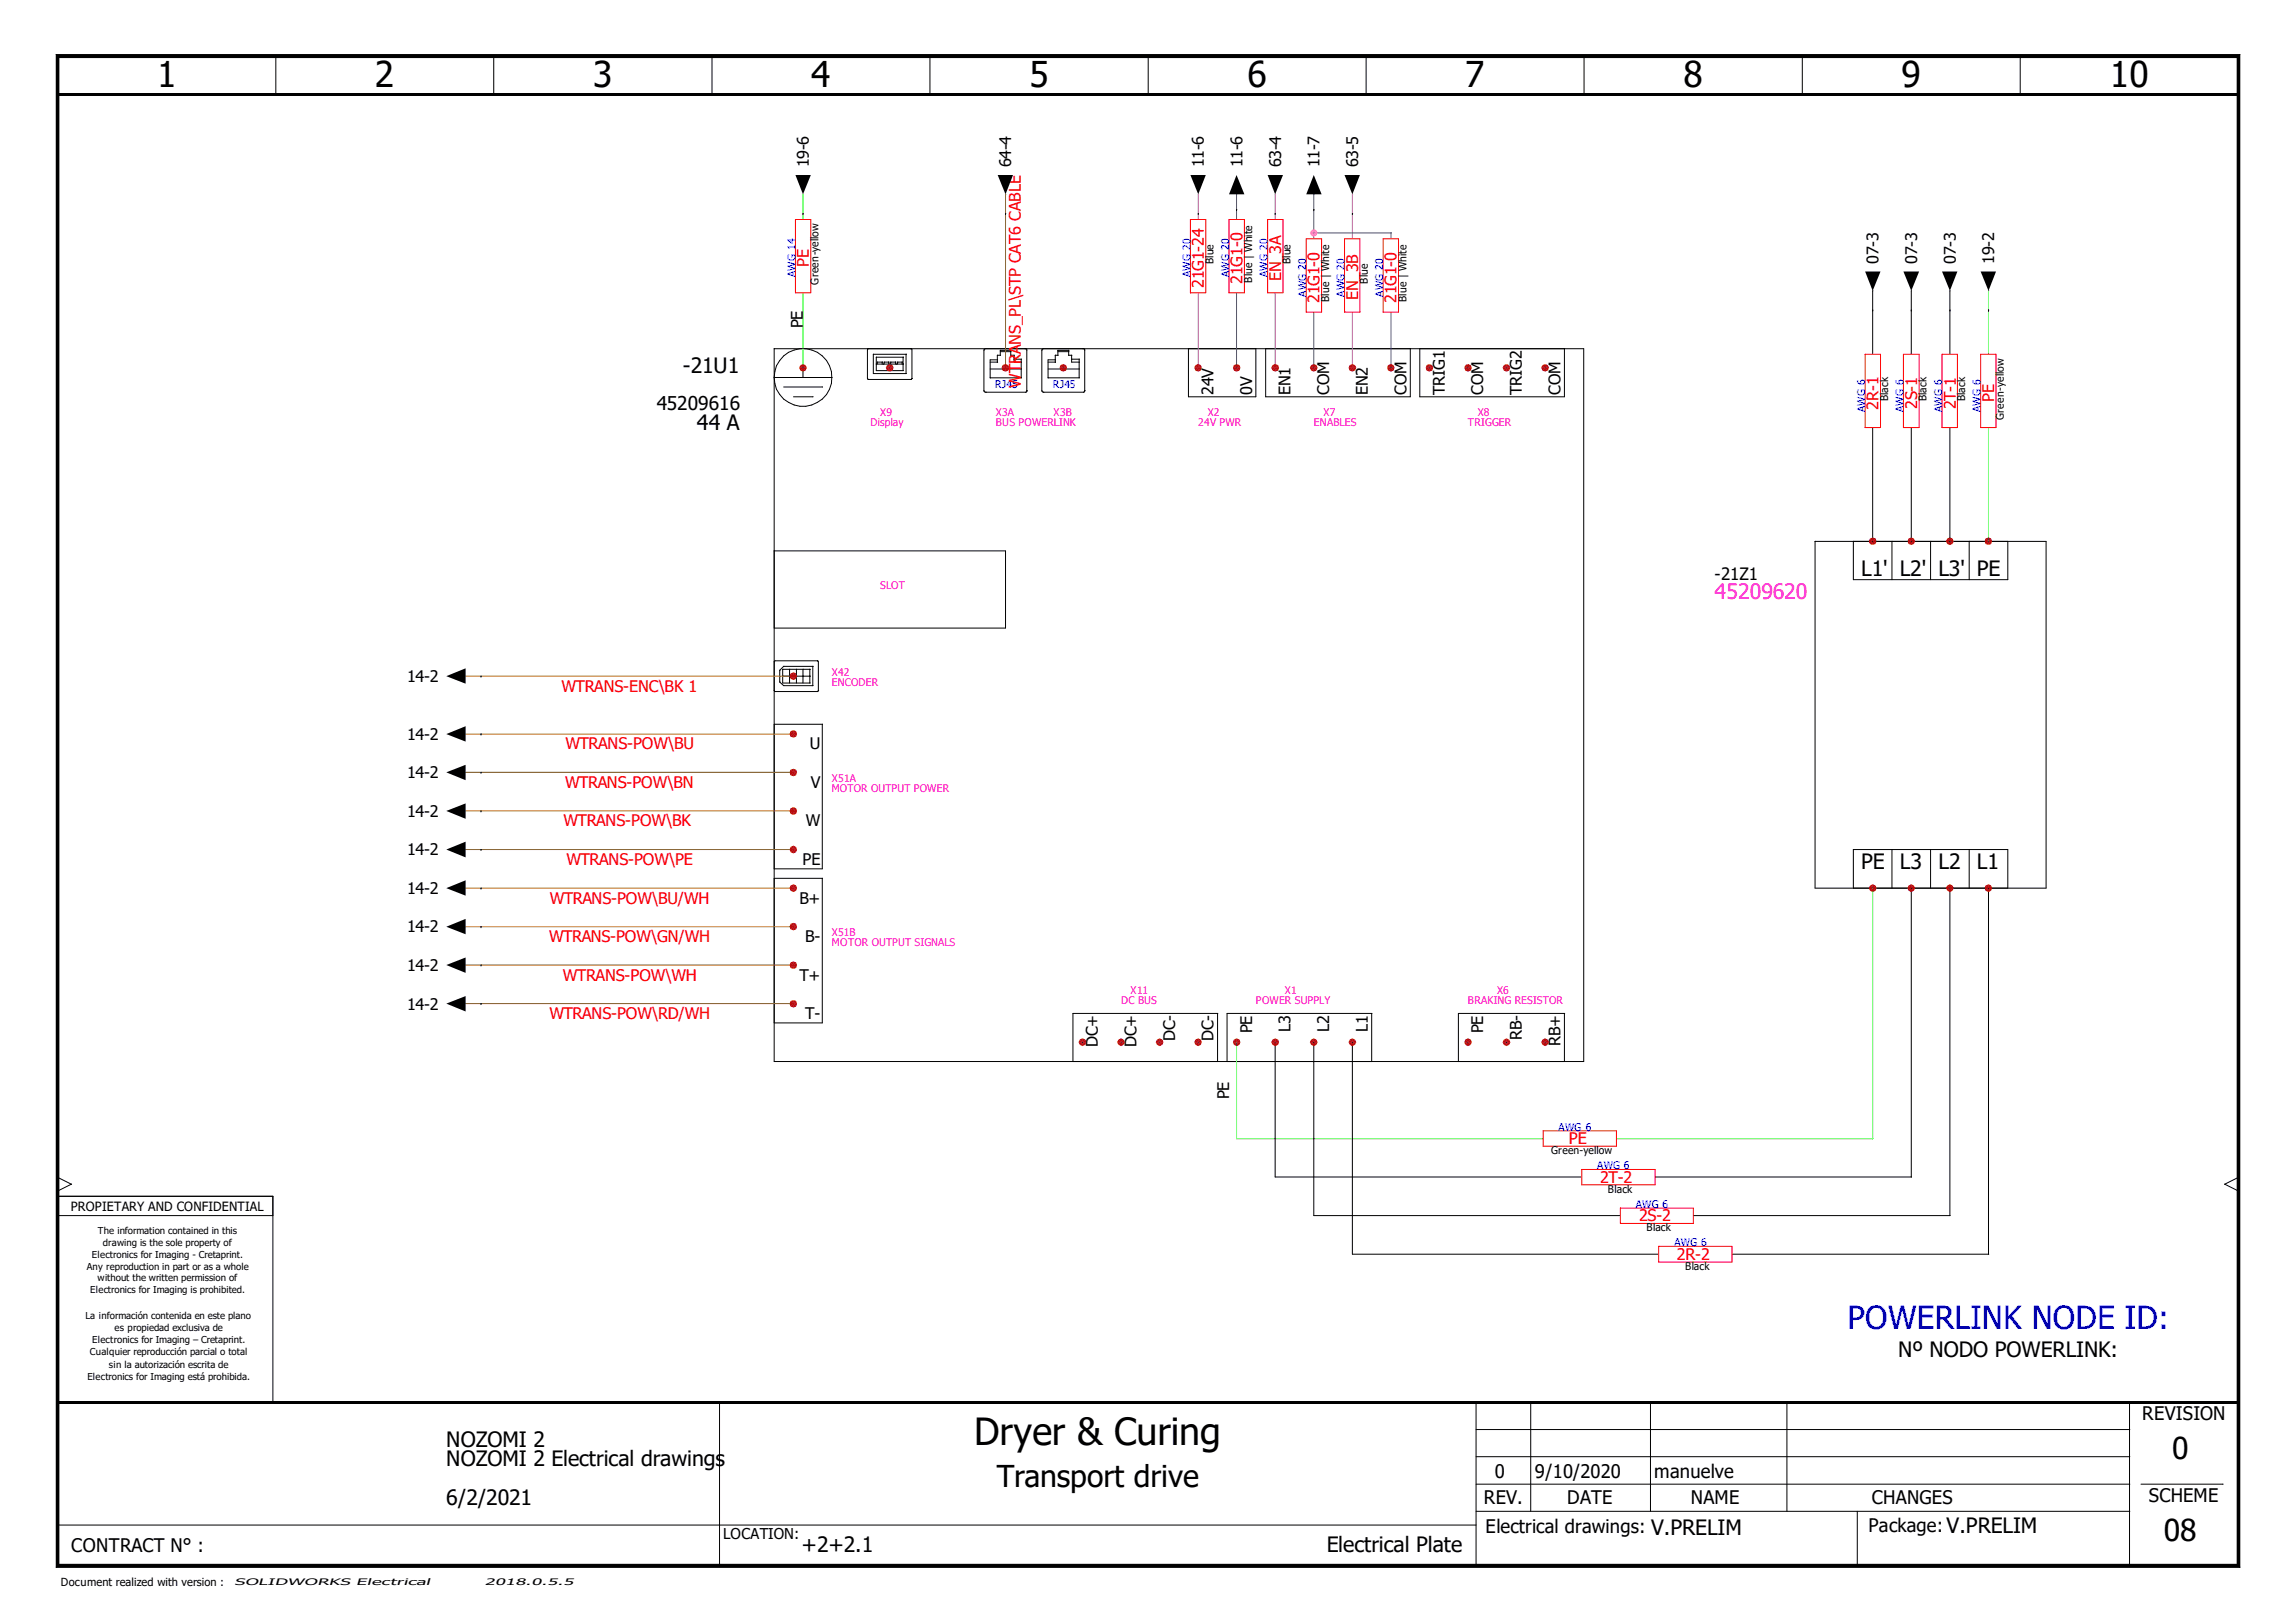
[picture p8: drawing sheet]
<svg xmlns="http://www.w3.org/2000/svg" width="297mm" height="210mm" viewBox="0 0 297 210" stroke-linecap="round" stroke-linejoin="round" font-family="sans-serif">
<defs><g id="words">
<text font-size="4.8" x="126" y="187">Dryer &amp; Curing</text>
<g font-size="4.6">
<text x="20.3" y="11.3">1</text>
<text x="48.5" y="11.3">2</text>
<text x="76.7" y="11.3">3</text>
<text x="104.9" y="11.3">4</text>
<text x="133.2" y="11.3">5</text>
<text x="161.4" y="11.3">6</text>
<text x="189.6" y="11.3">7</text>
<text x="217.8" y="11.3">8</text>
<text x="246" y="11.3">9</text>
<text x="273" y="11.3">10</text>
</g>
<text font-size="4.1" fill="#00f" x="239" y="172">POWERLINK NODE ID:</text>
<g font-size="3.9">
<text x="281" y="188.8">0</text>
<text x="128.9" y="192.4">Transport drive</text>
<text x="279.9" y="199.4">08</text>
</g>
<g font-size="2.7">
<text x="88.3" y="48.2">-21U1</text>
<text x="90.2" y="55.7">44 A</text>
<text x="240.8" y="74.5">L1' L2' L3' PE</text>
<text x="240.8" y="112.4">PE</text>
<text x="245.8" y="112.4">L3</text>
<text x="250.8" y="112.4">L2</text>
<text x="255.7" y="112.4">L1</text>
<text x="245.6" y="175.6">Nº NODO POWERLINK:</text>
<text x="57.7" y="187.2">NOZOMI 2</text>
<text x="57.7" y="189.7">NOZOMI 2 Electrical drawings</text>
<text x="57.7" y="194.7">6/2/2021</text>
<text x="103.7" y="200.9">+2+2.1</text>
<text x="171.7" y="200.9">Electrical Plate</text>
</g>
<text font-size="2.7" fill="#f0f" x="221.8" y="77.5">45209620</text>
<text font-size="2.5" x="85" y="53">45209616</text>
<g font-size="2.4">
<text x="277.2" y="183.8">REVISION</text>
<text x="193.4" y="191.3">0</text>
<text x="198.6" y="191.3">9/10/2020</text>
<text x="214" y="191.3">manuelve</text>
<text x="192" y="194.7">REV.</text>
<text x="202.7" y="194.7">DATE</text>
<text x="218.7" y="194.7">NAME</text>
<text x="242.1" y="194.7">CHANGES</text>
<text x="278" y="194.4">SCHEME</text>
<text x="9.2" y="200.9">CONTRACT N° :</text>
<text x="192.2" y="198.3">Electrical drawings: V.PRELIM</text>
<text x="241.7" y="198.2">Package:V.PRELIM</text>
</g>
<text font-size="2.2" x="221.8" y="75">-21Z1</text>
<g font-size="2.1">
<text x="104.6" y="21.7" transform="rotate(-90 104.6 21.7)">19-6</text>
<text x="130.8" y="21.7" transform="rotate(-90 130.8 21.7)">64-4</text>
<text x="155.7" y="21.7" transform="rotate(-90 155.7 21.7)">11-6</text>
<text x="160.7" y="21.7" transform="rotate(-90 160.7 21.7)">11-6</text>
<text x="165.7" y="21.7" transform="rotate(-90 165.7 21.7)">63-4</text>
<text x="170.7" y="21.7" transform="rotate(-90 170.7 21.7)">11-7</text>
<text x="175.7" y="21.7" transform="rotate(-90 175.7 21.7)">63-5</text>
<text x="243" y="34.1" transform="rotate(-90 243 34.1)">07-3</text>
<text x="248" y="34.1" transform="rotate(-90 248 34.1)">07-3</text>
<text x="253" y="34.1" transform="rotate(-90 253 34.1)">07-3</text>
<text x="258" y="34.1" transform="rotate(-90 258 34.1)">19-2</text>
<text x="103.9" y="42.5" transform="rotate(-90 103.9 42.5)">PE</text>
<text x="157" y="51.1" transform="rotate(-90 157 51.1)">24V</text>
<text x="162" y="51.1" transform="rotate(-90 162 51.1)">0V</text>
<text x="167" y="51.1" transform="rotate(-90 167 51.1)">EN1</text>
<text x="172" y="51.1" transform="rotate(-90 172 51.1)">COM</text>
<text x="177" y="51.1" transform="rotate(-90 177 51.1)">EN2</text>
<text x="181.9" y="51.1" transform="rotate(-90 181.9 51.1)">COM</text>
<text x="186.9" y="51.1" transform="rotate(-90 186.9 51.1)">TRIG1</text>
<text x="191.9" y="51.1" transform="rotate(-90 191.9 51.1)">COM</text>
<text x="196.9" y="51.1" transform="rotate(-90 196.9 51.1)">TRIG2</text>
<text x="201.9" y="51.1" transform="rotate(-90 201.9 51.1)">COM</text>
<text x="52.7" y="88.3">14-2</text>
<text x="52.7" y="95.7">14-2</text>
<text x="52.7" y="100.7">14-2</text>
<text x="104.8" y="97">U</text>
<text x="104.9" y="102">V</text>
<text x="52.7" y="105.7">14-2</text>
<text x="104.3" y="106.9">W</text>
<text x="52.7" y="110.7">14-2</text>
<text x="103.8" y="111.9">PE</text>
<text x="52.7" y="115.7">14-2</text>
<text x="103.4" y="116.9">B+</text>
<text x="52.7" y="120.6">14-2</text>
<text x="52.7" y="125.6">14-2</text>
<text x="104.2" y="121.9">B-</text>
<text x="52.7" y="130.6">14-2</text>
<text x="103.4" y="126.9">T+</text>
<text x="104.2" y="131.9">T-</text>
<text x="142" y="135.5" transform="rotate(-90 142 135.5)">DC+</text>
<text x="147" y="135.5" transform="rotate(-90 147 135.5)">DC+</text>
<text x="152" y="134.7" transform="rotate(-90 152 134.7)">DC-</text>
<text x="157" y="134.7" transform="rotate(-90 157 134.7)">DC-</text>
<text x="162" y="133.7" transform="rotate(-90 162 133.7)">PE</text>
<text x="167" y="133.5" transform="rotate(-90 167 133.5)">L3</text>
<text x="172" y="133.5" transform="rotate(-90 172 133.5)">L2</text>
<text x="177" y="133.5" transform="rotate(-90 177 133.5)">L1</text>
<text x="191.9" y="133.7" transform="rotate(-90 191.9 133.7)">PE</text>
<text x="196.9" y="134.6" transform="rotate(-90 196.9 134.6)">RB-</text>
<text x="201.9" y="135.4" transform="rotate(-90 201.9 135.4)">RB+</text>
<text x="159" y="142.2" transform="rotate(-90 159 142.2)">PE</text>
</g>
<g font-size="2.1" fill="#f00">
<text x="104.6" y="34.5" transform="rotate(-90 104.6 34.5)">PE</text>
<text x="155.7" y="37.3" transform="rotate(-90 155.7 37.3)">21G1-24</text>
<text x="160.7" y="36.7" transform="rotate(-90 160.7 36.7)">21G1-0</text>
<text x="165.7" y="36.4" transform="rotate(-90 165.7 36.4)">EN_3A</text>
<text x="170.7" y="39.2" transform="rotate(-90 170.7 39.2)">21G1-0</text>
<text x="175.7" y="38.9" transform="rotate(-90 175.7 38.9)">EN_3B</text>
<text x="180.7" y="39.2" transform="rotate(-90 180.7 39.2)">21G1-0</text>
<text x="132.1" y="50.2" transform="rotate(-90 132.1 50.2)">WTRANS_PL\STP CAT6 CABLE</text>
<text x="243" y="53" transform="rotate(-90 243 53)">2R-1</text>
<text x="248" y="52.9" transform="rotate(-90 248 52.9)">2S-1</text>
<text x="253" y="53" transform="rotate(-90 253 53)">2T-1</text>
<text x="258" y="52" transform="rotate(-90 258 52)">PE</text>
<text x="72.6" y="89.5">WTRANS-ENC\BK 1</text>
<text x="73.1" y="102">WTRANS-POW\BN</text>
<text x="73.1" y="97">WTRANS-POW\BU</text>
<text x="72.9" y="106.9">WTRANS-POW\BK</text>
<text x="73.3" y="111.9">WTRANS-POW\PE</text>
<text x="71.1" y="116.9">WTRANS-POW\BU/WH</text>
<text x="71" y="121.9">WTRANS-POW\GN/WH</text>
<text x="71.1" y="131.9">WTRANS-POW\RD/WH</text>
<text x="72.8" y="126.9">WTRANS-POW\WH</text>
<text x="203" y="148.1">PE</text>
<text x="207" y="153.1">2T-2</text>
<text x="212" y="158.1">2S-2</text>
<text x="217" y="163.1">2R-2</text>
</g>
<text font-size="1.9" x="93.6" y="199.2">LOCATION:</text>
<text font-size="1.6" x="9.2" y="156.7">PROPIETARY AND CONFIDENTIAL</text>
<g font-size="1.4" fill="#00f">
<text x="102.9" y="35.9" transform="rotate(-90 102.9 35.9)">AWG 14</text>
<text x="154" y="35.9" transform="rotate(-90 154 35.9)">AWG 20</text>
<text x="159" y="35.9" transform="rotate(-90 159 35.9)">AWG 20</text>
<text x="164" y="35.9" transform="rotate(-90 164 35.9)">AWG 20</text>
<text x="169" y="38.4" transform="rotate(-90 169 38.4)">AWG 20</text>
<text x="173.9" y="38.4" transform="rotate(-90 173.9 38.4)">AWG 20</text>
<text x="178.9" y="38.4" transform="rotate(-90 178.9 38.4)">AWG 20</text>
<text x="128.7" y="50.2">RJ45</text>
<text x="136.2" y="50.2">RJ45</text>
<text x="241.3" y="53.3" transform="rotate(-90 241.3 53.3)">AWG 6</text>
<text x="246.2" y="53.3" transform="rotate(-90 246.2 53.3)">AWG 6</text>
<text x="251.2" y="53.3" transform="rotate(-90 251.2 53.3)">AWG 6</text>
<text x="256.2" y="53.3" transform="rotate(-90 256.2 53.3)">AWG 6</text>
<text x="201.6" y="146.3">AWG 6</text>
<text x="206.6" y="151.3">AWG 6</text>
<text x="211.6" y="156.3">AWG 6</text>
<text x="216.6" y="161.3">AWG 6</text>
</g>
<g font-size="1.4">
<text x="157" y="34.2" transform="rotate(-90 157 34.2)">Blue</text>
<text x="167" y="34.2" transform="rotate(-90 167 34.2)">Blue</text>
<text x="105.9" y="36.8" transform="rotate(-90 105.9 36.8)">Green-yellow</text>
<text x="162" y="36.6" transform="rotate(-90 162 36.6)">Blue | White</text>
<text x="172" y="39.1" transform="rotate(-90 172 39.1)">Blue | White</text>
<text x="177" y="36.7" transform="rotate(-90 177 36.7)">Blue</text>
<text x="181.9" y="39.1" transform="rotate(-90 181.9 39.1)">Blue | White</text>
<text x="244.3" y="51.9" transform="rotate(-90 244.3 51.9)">Black</text>
<text x="249.3" y="51.9" transform="rotate(-90 249.3 51.9)">Black</text>
<text x="254.3" y="51.9" transform="rotate(-90 254.3 51.9)">Black</text>
<text x="259.2" y="54.3" transform="rotate(-90 259.2 54.3)">Green-yellow</text>
<text x="200.7" y="149.4">Green-yellow</text>
<text x="208" y="154.3">Black</text>
<text x="213" y="159.3">Black</text>
<text x="218" y="164.3">Black</text>
<text x="7.9" y="205.2">Document realized with version :</text>
</g>
<g font-size="1.4" fill="#f0f">
<text x="113.9" y="53.8">X9</text>
<text x="128.8" y="53.8">X3A</text>
<text x="136.3" y="53.8">X3B</text>
<text x="156.2" y="53.8">X2</text>
<text x="171.2" y="53.8">X7</text>
<text x="191.2" y="53.8">X8</text>
<text x="112.6" y="55.1">Display</text>
<text x="128.8" y="55.1">BUS POWERLINK</text>
<text x="155" y="55.1">24V PWR</text>
<text x="170" y="55.1">ENABLES</text>
<text x="189.9" y="55.1">TRIGGER</text>
<text x="113.9" y="76.3">SLOT</text>
<text x="107.6" y="88.7">ENCODER</text>
<text x="107.6" y="87.5">X42</text>
<text x="107.6" y="101.2">X51A</text>
<text x="107.6" y="102.4">MOTOR OUTPUT POWER</text>
<text x="107.6" y="122.4">MOTOR OUTPUT SIGNALS</text>
<text x="107.6" y="121.2">X51B</text>
<text x="145" y="129.9">DC BUS</text>
<text x="146.3" y="128.7">X11</text>
<text x="162.5" y="129.9">POWER SUPPLY</text>
<text x="166.2" y="128.7">X1</text>
<text x="189.9" y="129.9">BRAKING RESISTOR</text>
<text x="193.7" y="128.7">X6</text>
</g>
<g font-size="1.2">
<text x="12.7" y="159.7">The information contained in this</text>
<text x="13.3" y="161.2">drawing is the sole property of</text>
<text x="11.2" y="164.3">Any reproduction in part or as a whole</text>
<text x="11.7" y="167.4">Electronics for Imaging is prohibited.</text>
<text x="11.9" y="162.8">Electronics for Imaging - Cretaprint.</text>
<text x="12.6" y="165.8">without the written permission of</text>
<text x="11" y="170.7">La información contenida en este plano</text>
<text x="11.9" y="173.8">Electronics for Imaging – Cretaprint.</text>
<text x="14.8" y="172.3">es propiedad exclusiva de</text>
<text x="11.3" y="178.6">Electronics for Imaging está prohibida.</text>
<text x="11.6" y="175.4">Cualquier reproducción parcial o total</text>
<text x="14.1" y="177">sin la autorización escrita de</text>
<text x="30.3" y="205.1">SOLIDWORKS Electrical</text>
<text x="62.7" y="205.1">2018.0.5.5</text>
</g>
</g></defs>
<path d="M.1 0h296.8v209.8h-296.8z" fill="none" stroke="#fff" stroke-width=".13"/>
<g fill="none" stroke="#000" stroke-width=".13">
<path d="M7.3 7.1l.3 .4zM7.3 7.1h282.5zM7.3 7.1v195.7zM7.3 7.1h282.5v195.7h-282.5zM7.6 7.5h281.8zM7.6 7.5v194.9zM7.6 7.5h281.8v194.9h-281.8zM35.7 7.2v5M63.9 7.2v5M92.2 7.2l-.1 5M120.4 7.2l-.1 5M148.6 7.2l-.1 5"/>
<path d="M176.8 7.2l-.1 5M205 7.2l-.1 5M233.2 7.2v5M261.4 7.2v5M289.4 7.5v194.9zM289.8 7.1l-.4 .4zM289.8 7.1v195.7zM103.9 27.6h.1M130.1 27.6h.1M155 27.6h.1M160 27.1h.1M165 27.6h.1"/>
<path d="M170 27.1h.1M175 27.6h.1M242.3 37.6v32.5M247.3 37.6v32.5M252.3 37.6v32.5M100.2 45.1h104.7v92.3h-104.7zM100.2 48.9h7.5M101.4 50.1h5M102.7 51.4h2.5M103.5 45.1a3.7 3.7 0 0 0-3.3 3.8M103.9 47.6h.1M103.9 47.6v1.3"/>
<path d="M104.3 45.1a3.7 3.7 0 0 1 3.3 4 3.7 3.7 0 0 1-3.8 3.5 3.7 3.7 0 0 1-3.6-3.7M112.2 49h.1M112.2 49l.1 .1h5.6M112.2 45.3v3.7M112.2 45.3h.1M112.3 45.1l-.1 .2M113.4 47.1h3.5M114.1 46.9v.2M114.2 46.9h-.7v.2M115 46.9v.2M115 46.9h-.6v.2M115.1 47.6h.1"/>
<path d="M115.9 46.9v.2M115.9 46.9h-.7v.2M116.7 46.9v.2M116.8 46.9h-.7v.2M116.8 46.2v1.8M116.9 46.2h-3.5v1.8h3.5M117.2 45.8v2.5M117.3 45.8h-4.3v2.5h4.3M117.9 45.1l.1 3.9M118 49h.1M118 49l-.1 .1M127.3 50.6h.1"/>
<path d="M127.3 45.3h.1M127.3 45.3v5.3M127.3 50.6l.2 .2M127.5 50.8h5.3M127.5 45.1l-.2 .2M128.1 46.9h1M128.1 47.8h4.1M129.1 46.6h-1v2.3h4.1M129.4 45.5h1.4M129.5 46h-.5v.9M130.1 47.6h.1M130.8 45.3v.7h.4"/>
<path d="M130.8 45.3h-1.4v.7M131.2 46.5h1M131.2 46v.9h1M132.1 46.5v2.4M132.8 45.1v.1v5.5l-.1 .1M132.8 50.6h.1M132.8 50.5h.1M134.8 50.6h.1M134.8 50.6l.2 .2h5.2M134.8 45.3v5.3M134.8 45.3h.1M135 45.1l-.2 .2"/>
<path d="M135.6 46.9h1M135.6 47.8h4.1M136.6 46.6h-1v2.3h4.1M136.9 45.5h1.4M136.9 46h-.4v.9M137.5 47.6h.1M138.3 45.3v.7h.4M138.3 45.3h-1.4v.7M138.6 46.5h1.1M138.6 46v.9h1.1M139.6 46.5v2.4M140.2 45.1l.1 .1 .1 5.4"/>
<path d="M140.4 50.5l-.2 .3M153.8 45.1v6.3h8.7v-6.3M155 47.6h.1M160 47.6h.1M163.7 45.1v6.3h18.8v-6.3M165 47.6h.1M170 47.6h.1M175 47.6h.1M180 47.6h.1M183.7 45.1v6.3h18.7v-6.3M184.9 47.6h.1M189.9 47.6h.1"/>
<path d="M194.9 47.6h.1M199.9 47.6h.1M242.3 40.1h.1M247.3 40.1h.1M252.3 40.1h.1M257.3 40.1h.1M100.2 71.3h29.9v10h-29.9M234.8 70.1h29.9v44.8h-29.9zM239.8 70.1v4.9h20v-4.9M242.3 70.1h.1M244.8 70.1v4.9M247.3 70.1h.1"/>
<path d="M249.8 70.1v4.9M252.3 70.1h.1M254.8 70.1v4.9M257.3 70.1h.1M62.2 95h.1M62.2 99.9h.1M62.2 87.5h.1M100.2 93.7h6.2M100.2 89.4l.1 .1h5.5M100.9 88.3l.5 .4h3.8M100.9 86.7v1.6M100.9 86.7h.1"/>
<path d="M100.9 88.3h.1M101.3 87.5h3.5M102.1 86.6v1.8M102.7 95h.1M102.7 99.9h.1M102.7 87.5h.1M103 86.6v1.8M103.9 86.6v1.8M104.8 86.6v1.8M104.8 86.6h-3.5v1.8h3.5M105.2 86.2v2.5M105.2 86.2h-3.8l-.5 .5"/>
<path d="M105.7 85.5l.2 .1v3.8M105.8 85.5h-5.5l-.1 .1M105.9 89.4h.1M105.9 89.4l-.2 .1M106.4 93.7v18.7h-6.2M62.2 104.9h.1M62.2 109.9h.1M62.2 114.9h.1M62.2 119.9h.1M100.2 113.7h6.2M102.7 104.9h.1M102.7 109.9h.1"/>
<path d="M102.7 114.9h.1M102.7 119.9h.1M106.4 113.7v18.7h-6.2M239.8 114.9v-5h20v5M242.3 114.9h.1M244.8 109.9v5M247.3 114.9h.1M247.3 114.9v37.4M249.8 109.9v5M252.3 114.9h.1M252.3 114.9v42.4M254.8 109.9v5"/>
<path d="M257.3 114.9h.1M257.3 114.9v47.4M62.2 129.9h.1M62.2 124.9h.1M102.7 124.9h.1M102.7 129.9h.1M140 134.9h.1M145 134.9h.1M150 134.9h.1M155 134.9h.1M157.5 131.1v6.3M157.6 131.1h-18.8v6.3"/>
<path d="M160 134.9h.1M165 134.9h.1M165 134.9v17.4h82.3M170 134.9h.1M170 134.9v22.4h82.3M175 134.9h.1M175 134.9v27.4h82.3M177.5 131.1v6.3M177.5 131.1h-18.8v6.3M189.9 134.9h.1M194.9 134.9h.1M199.9 134.9h.1"/>
<path d="M202.4 131.1v6.3M202.4 131.1h-13.7v6.3M7.4 152.4l1.8 .8M7.4 154.8h27.9v26.7h-27.9zM7.4 157.3h27.9M9.2 153.2l-1.7 .9M9.2 153.2h.1M287.8 153.2l1.8 .9M287.8 153.2h.1M289.6 152.4l-1.8 .8M7.4 197.4h183.6M93.1 181.5v21.1"/>
<path d="M191 195.6h84.5M191 192.1h84.5M191 188.5h84.5M191 185h84.5M191 181.5v21.1M198.1 181.5l-.1 14.1M213.6 181.5l-.1 14.1M231.2 181.5v14.1M240.3 195.6v7M275.5 181.5v21.1M277 192.1h10.6M7.3 202.8h282.5z"/>
<path d="M7.6 202.4l-.3 .4zM7.6 202.4h281.8zM289.4 202.4l.4 .4z"/>
</g>
<path d="M7.3 7.3h282.5M7.3 202.6h282.5" fill="none" stroke="#000" stroke-width=".38"/>
<g fill="#000">
<path d="M7.3 7.1l.3 .4zM289.8 7.1l-.4 .4zM7.6 202.4l-.3 .4zM289.4 202.4l.4 .4z"/>
<path d="M102.9 22.6h2l-1 2.5z" fill-rule="evenodd"/>
<path d="M129.1 22.6h2l-1 2.5z" fill-rule="evenodd"/>
<path d="M154 22.6h2l-1 2.5z" fill-rule="evenodd"/>
<path d="M160 22.6l1 2.5h-2z" fill-rule="evenodd"/>
<path d="M164 22.6h2l-1 2.5z" fill-rule="evenodd"/>
<path d="M170 22.6l1 2.5h-2z" fill-rule="evenodd"/>
<path d="M173.9 22.6h2l-.9 2.5z" fill-rule="evenodd"/>
<path d="M241.3 35.1h2l-1 2.5z" fill-rule="evenodd"/>
<path d="M246.2 35.1h2.1l-1 2.5z" fill-rule="evenodd"/>
<path d="M251.2 35.1h2l-.9 2.5z" fill-rule="evenodd"/>
<path d="M256.2 35.1h2l-.9 2.5z" fill-rule="evenodd"/>
<path d="M57.7 95l2.5-1v2z" fill-rule="evenodd"/>
<path d="M57.7 87.5l2.5-1v2z" fill-rule="evenodd"/>
<path d="M57.7 99.9l2.5-.9v2z" fill-rule="evenodd"/>
<path d="M57.7 104.9l2.5-.9v2z" fill-rule="evenodd"/>
<path d="M57.7 109.9l2.5-1v2.1z" fill-rule="evenodd"/>
<path d="M57.7 114.9l2.5-1v2z" fill-rule="evenodd"/>
<path d="M57.7 119.9l2.5-1v2z" fill-rule="evenodd"/>
<path d="M57.7 129.9l2.5-1v2z" fill-rule="evenodd"/>
<path d="M57.7 124.9l2.5-1v2z" fill-rule="evenodd"/>
</g>
<path d="M7.4 7.1v195.7M7.4 12.2h282.2M289.6 7.1v195.7M7.4 181.5h282.2" fill="none" stroke="#000" stroke-width=".34"/>
<path d="M160 25.1v22.5M170 30.1h10M170 25.1v22.5M180 30.1v17.5" fill="none" stroke="#3f5f7f" stroke-width=".13"/>
<path d="M155.1 25.1l-.1 22.5M165 25.1v22.5M175 25.1v22.5" fill="none" stroke="#a552a5" stroke-width=".13"/>
<path d="M130.1 25.1v22.5M60.2 95h42.5M60.2 99.9h42.5M60.2 87.5h42.5M60.2 104.9h42.5M60.2 109.9h42.5M60.2 114.9h42.5M60.2 119.9h42.5M60.2 124.9h42.5M60.2 129.9h42.5" fill="none" stroke="#a57b00" stroke-width=".13"/>
<path d="M103.9 25.1v22.5M257.3 37.6v32.5M242.3 114.9v32.5M160 134.9v12.5h82.3" fill="none" stroke="#0f0" stroke-width=".13"/>
<path d="M102.9 28.4h2v9.5h-2z" fill-rule="evenodd" fill="#fff"/>
<path d="M102.9 28.4h2v9.5h-2z" fill="none" stroke="#f00" stroke-width=".13"/>
<path d="M199.6 146.3h9.5v2h-9.5z" fill-rule="evenodd" fill="#fff"/>
<path d="M199.6 146.3h9.5v2h-9.5z" fill="none" stroke="#f00" stroke-width=".13"/>
<path d="M154 28.4h2v9.5h-2z" fill-rule="evenodd" fill="#fff"/>
<path d="M154 28.4h2v9.5h-2z" fill="none" stroke="#f00" stroke-width=".13"/>
<path d="M159 28.4h2v9.5h-2z" fill-rule="evenodd" fill="#fff"/>
<path d="M159 28.4h2v9.5h-2z" fill="none" stroke="#f00" stroke-width=".13"/>
<path d="M256.2 45.8h2v9.5h-2z" fill-rule="evenodd" fill="#fff"/>
<path d="M256.2 45.8h2v9.5h-2z" fill="none" stroke="#f00" stroke-width=".13"/>
<path d="M178.9 30.9h2v9.5h-2z" fill-rule="evenodd" fill="#fff"/>
<path d="M178.9 30.9h2v9.5h-2z" fill="none" stroke="#f00" stroke-width=".13"/>
<path d="M164 28.4h2v9.5h-2z" fill-rule="evenodd" fill="#fff"/>
<path d="M164 28.4h2v9.5h-2z" fill="none" stroke="#f00" stroke-width=".13"/>
<path d="M173.9 30.9h2v9.5h-2z" fill-rule="evenodd" fill="#fff"/>
<path d="M173.9 30.9h2v9.5h-2z" fill="none" stroke="#f00" stroke-width=".13"/>
<path d="M169 30.9h2v9.5h-2z" fill-rule="evenodd" fill="#fff"/>
<path d="M169 30.9h2v9.5h-2z" fill="none" stroke="#f00" stroke-width=".13"/>
<path d="M214.6 161.3h9.5v2h-9.5z" fill-rule="evenodd" fill="#fff"/>
<path d="M214.6 161.3h9.5v2h-9.5z" fill="none" stroke="#f00" stroke-width=".13"/>
<path d="M209.6 156.3h9.5v2h-9.5z" fill-rule="evenodd" fill="#fff"/>
<path d="M209.6 156.3h9.5v2h-9.5z" fill="none" stroke="#f00" stroke-width=".13"/>
<path d="M204.6 151.3h9.5v2h-9.5z" fill-rule="evenodd" fill="#fff"/>
<path d="M204.6 151.3h9.5v2h-9.5z" fill="none" stroke="#f00" stroke-width=".13"/>
<path d="M251.2 45.8h2v9.5h-2z" fill-rule="evenodd" fill="#fff"/>
<path d="M251.2 45.8h2v9.5h-2z" fill="none" stroke="#f00" stroke-width=".13"/>
<path d="M246.2 45.8h2.1v9.5h-2.1z" fill-rule="evenodd" fill="#fff"/>
<path d="M246.2 45.8h2.1v9.5h-2.1z" fill="none" stroke="#f00" stroke-width=".13"/>
<path d="M241.3 45.8h2v9.5h-2z" fill-rule="evenodd" fill="#fff"/>
<path d="M241.3 45.8h2v9.5h-2z" fill="none" stroke="#f00" stroke-width=".13"/>
<g fill="#a50000">
<path d="M257.3 70.1h.4l-.1 .3z"/>
<path d="M252.3 70.1h.5l-.2 .3z"/>
<path d="M247.3 70.1h.5l-.2 .3z"/>
<path d="M242.3 70.1h.5l-.1 .3z"/>
<path d="M199.6 47.2l.3 .4h-.5z"/>
<path d="M194.6 47.2l.3 .4h-.5z"/>
<path d="M189.6 47.2l.3 .4h-.5z"/>
<path d="M184.6 47.2l.3 .4h-.5z"/>
<path d="M184.9 47.6v.5l-.3-.1z"/>
<path d="M179.6 47.2l.3 .4h-.5z"/>
<path d="M174.6 47.2l.3 .4h-.4z"/>
<path d="M169.6 47.2l.3 .4h-.4z"/>
<path d="M257.3 114.9l.3-.3 .1 .3z" fill-rule="evenodd"/>
<path d="M257.3 114.4l.3 .2-.3 .3z" fill-rule="evenodd"/>
<path d="M256.9 114.6l.4-.2v.5z" fill-rule="evenodd"/>
<path d="M256.9 114.6l.3 .3h-.5z" fill-rule="evenodd"/>
<path d="M256.7 114.9l.5 .1-.3 .3z" fill-rule="evenodd"/>
<path d="M256.9 115.3l.4-.3v.4z" fill-rule="evenodd"/>
<path d="M257.3 115l.3 .3-.3 .1z" fill-rule="evenodd"/>
<path d="M257.3 114.9h.4l-.1 .4z" fill-rule="evenodd"/>
<path d="M257.6 69.7l.1 .4h-.4z" fill-rule="evenodd"/>
<path d="M257.3 69.6l.3 .1-.3 .3z" fill-rule="evenodd"/>
<path d="M256.9 69.7l.4-.1v.4z" fill-rule="evenodd"/>
<path d="M256.9 69.7l.3 .4h-.5z" fill-rule="evenodd"/>
<path d="M256.7 70.1h.5l-.3 .3z" fill-rule="evenodd"/>
<path d="M257.2 70.1l.1 .4-.4-.1z" fill-rule="evenodd"/>
<path d="M257.3 70.1l.3 .3-.3 .1z" fill-rule="evenodd"/>
<path d="M252.3 114.9l.3-.3 .2 .3z" fill-rule="evenodd"/>
<path d="M252.3 114.4l.3 .2-.3 .3z" fill-rule="evenodd"/>
<path d="M251.9 114.6l.4-.2v.5z" fill-rule="evenodd"/>
<path d="M251.9 114.6l.3 .3h-.4z" fill-rule="evenodd"/>
<path d="M251.8 114.9l.4 .1-.3 .3z" fill-rule="evenodd"/>
<path d="M252.2 115l.1 .4-.4-.1z" fill-rule="evenodd"/>
<path d="M252.3 115l.3 .3-.3 .1z" fill-rule="evenodd"/>
<path d="M252.3 114.9h.5l-.2 .4z" fill-rule="evenodd"/>
<path d="M252.6 69.7l.2 .4h-.5z" fill-rule="evenodd"/>
<path d="M252.3 69.6l.3 .1-.3 .3z" fill-rule="evenodd"/>
<path d="M251.9 69.7l.4-.1-.1 .4z" fill-rule="evenodd"/>
<path d="M251.9 69.7l.3 .4h-.4z" fill-rule="evenodd"/>
<path d="M251.8 70.1h.4l-.3 .3z" fill-rule="evenodd"/>
<path d="M252.2 70.1l.1 .4-.4-.1z" fill-rule="evenodd"/>
<path d="M252.3 70.1l.3 .3-.3 .1z" fill-rule="evenodd"/>
<path d="M247.3 114.9l.3-.3 .2 .3z" fill-rule="evenodd"/>
<path d="M247.3 114.4l.3 .2-.3 .3z" fill-rule="evenodd"/>
<path d="M246.9 114.6l.4-.2v.5z" fill-rule="evenodd"/>
<path d="M246.9 114.6l.3 .3h-.4z" fill-rule="evenodd"/>
<path d="M246.8 114.9l.4 .1-.3 .3z" fill-rule="evenodd"/>
<path d="M247.2 115l.1 .4-.4-.1z" fill-rule="evenodd"/>
<path d="M247.3 115l.3 .3-.3 .1z" fill-rule="evenodd"/>
<path d="M247.3 114.9h.5l-.2 .4z" fill-rule="evenodd"/>
<path d="M247.6 69.7l.2 .4h-.5z" fill-rule="evenodd"/>
<path d="M247.3 69.6l.3 .1-.3 .3z" fill-rule="evenodd"/>
<path d="M246.9 69.7l.4-.1v.4z" fill-rule="evenodd"/>
<path d="M246.9 69.7l.3 .4h-.4z" fill-rule="evenodd"/>
<path d="M246.8 70.1h.4l-.3 .3z" fill-rule="evenodd"/>
<path d="M247.2 70.1l.1 .4-.4-.1z" fill-rule="evenodd"/>
<path d="M247.3 70.1l.3 .3-.3 .1z" fill-rule="evenodd"/>
<path d="M242.3 114.9l.4-.3 .1 .3z" fill-rule="evenodd"/>
<path d="M242.3 114.4l.4 .2-.4 .3z" fill-rule="evenodd"/>
<path d="M241.9 114.6l.4-.2v.5z" fill-rule="evenodd"/>
<path d="M241.9 114.6l.3 .3h-.4z" fill-rule="evenodd"/>
<path d="M241.8 114.9l.4 .1-.3 .3z" fill-rule="evenodd"/>
<path d="M242.2 115l.1 .4-.4-.1z" fill-rule="evenodd"/>
<path d="M242.3 115l.4 .3-.4 .1z" fill-rule="evenodd"/>
<path d="M242.3 114.9h.5l-.1 .4z" fill-rule="evenodd"/>
<path d="M242.3 70l.4-.3 .1 .4z" fill-rule="evenodd"/>
<path d="M242.3 69.6l.4 .1-.4 .3z" fill-rule="evenodd"/>
<path d="M241.9 69.7l.4-.1-.1 .4z" fill-rule="evenodd"/>
<path d="M241.9 69.7l.3 .4h-.4z" fill-rule="evenodd"/>
<path d="M241.8 70.1h.4l-.3 .3z" fill-rule="evenodd"/>
<path d="M242.2 70.1l.1 .4-.4-.1z" fill-rule="evenodd"/>
<path d="M242.3 70.1l.4 .3-.4 .1z" fill-rule="evenodd"/>
<path d="M199.9 134.8l.3-.3 .2 .4z" fill-rule="evenodd"/>
<path d="M199.9 134.4l.3 .1-.3 .3z" fill-rule="evenodd"/>
<path d="M199.6 134.5l.3-.1v.4z" fill-rule="evenodd"/>
<path d="M199.6 134.5l.3 .4h-.5z" fill-rule="evenodd"/>
<path d="M199.4 134.9h.5l-.3 .3z" fill-rule="evenodd"/>
<path d="M199.9 134.9v.5l-.3-.2z" fill-rule="evenodd"/>
<path d="M199.9 134.9l.3 .3-.3 .2z" fill-rule="evenodd"/>
<path d="M199.9 134.9h.5l-.2 .3z" fill-rule="evenodd"/>
<path d="M200.2 47.2l.2 .4h-.5z" fill-rule="evenodd"/>
<path d="M199.9 47.1l.3 .1-.3 .4z" fill-rule="evenodd"/>
<path d="M199.6 47.2l.3-.1v.5z" fill-rule="evenodd"/>
<path d="M199.4 47.6h.5l-.3 .4z" fill-rule="evenodd"/>
<path d="M199.9 47.6v.5l-.3-.1z" fill-rule="evenodd"/>
<path d="M199.9 47.7l.3 .3-.3 .1z" fill-rule="evenodd"/>
<path d="M199.9 47.6h.5l-.2 .4z" fill-rule="evenodd"/>
<path d="M194.9 134.8l.3-.3 .2 .4z" fill-rule="evenodd"/>
<path d="M194.9 134.4l.3 .1-.3 .3z" fill-rule="evenodd"/>
<path d="M194.6 134.5l.3-.1v.4z" fill-rule="evenodd"/>
<path d="M194.6 134.5l.3 .4h-.5z" fill-rule="evenodd"/>
<path d="M194.4 134.9h.5l-.3 .3z" fill-rule="evenodd"/>
<path d="M194.9 134.9v.5l-.3-.2z" fill-rule="evenodd"/>
<path d="M194.9 134.9l.3 .3-.3 .2z" fill-rule="evenodd"/>
<path d="M194.9 134.9h.5l-.2 .3z" fill-rule="evenodd"/>
<path d="M195.2 47.2l.2 .4h-.5z" fill-rule="evenodd"/>
<path d="M194.9 47.1l.3 .1-.3 .4z" fill-rule="evenodd"/>
<path d="M194.6 47.2l.3-.1v.5z" fill-rule="evenodd"/>
<path d="M194.4 47.6h.5l-.3 .4z" fill-rule="evenodd"/>
<path d="M194.9 47.6v.5l-.3-.1z" fill-rule="evenodd"/>
<path d="M194.9 47.7l.3 .3-.3 .1z" fill-rule="evenodd"/>
<path d="M194.9 47.6h.5l-.2 .4z" fill-rule="evenodd"/>
<path d="M189.9 134.8l.4-.3 .1 .4z" fill-rule="evenodd"/>
<path d="M189.9 134.4l.4 .1-.4 .3z" fill-rule="evenodd"/>
<path d="M189.6 134.5l.3-.1v.4z" fill-rule="evenodd"/>
<path d="M189.6 134.5l.3 .4h-.5z" fill-rule="evenodd"/>
<path d="M189.4 134.9h.5l-.3 .3z" fill-rule="evenodd"/>
<path d="M189.9 134.9v.5l-.3-.2z" fill-rule="evenodd"/>
<path d="M189.9 134.9l.4 .3-.4 .2z" fill-rule="evenodd"/>
<path d="M189.9 134.9h.5l-.1 .3z" fill-rule="evenodd"/>
<path d="M190.3 47.2l.1 .4h-.5z" fill-rule="evenodd"/>
<path d="M189.9 47.1l.4 .1-.4 .4z" fill-rule="evenodd"/>
<path d="M189.6 47.2l.3-.1v.4z" fill-rule="evenodd"/>
<path d="M189.4 47.6h.5l-.3 .4z" fill-rule="evenodd"/>
<path d="M189.9 47.6v.5l-.3-.1z" fill-rule="evenodd"/>
<path d="M189.9 47.7l.4 .3-.4 .1z" fill-rule="evenodd"/>
<path d="M189.9 47.6h.5l-.1 .4z" fill-rule="evenodd"/>
<path d="M185.3 47.2l.1 .4h-.4z" fill-rule="evenodd"/>
<path d="M184.9 47.1l.4 .1-.3 .4z" fill-rule="evenodd"/>
<path d="M184.6 47.2l.3-.1v.5z" fill-rule="evenodd"/>
<path d="M184.4 47.6h.5l-.3 .4z" fill-rule="evenodd"/>
<path d="M184.9 47.7l.4 .3-.4 .1z" fill-rule="evenodd"/>
<path d="M185 47.6h.4l-.1 .4z" fill-rule="evenodd"/>
<path d="M180.3 47.2l.1 .4h-.4z" fill-rule="evenodd"/>
<path d="M180 47.1l.3 .1-.3 .4z" fill-rule="evenodd"/>
<path d="M179.6 47.2l.4-.1v.4z" fill-rule="evenodd"/>
<path d="M179.4 47.6h.5l-.3 .4z" fill-rule="evenodd"/>
<path d="M179.6 48l.4-.3v.4z" fill-rule="evenodd"/>
<path d="M180 47.7l.3 .3-.3 .1z" fill-rule="evenodd"/>
<path d="M180 47.6h.4l-.1 .4z" fill-rule="evenodd"/>
<path d="M175 134.8l.3-.3 .2 .4z" fill-rule="evenodd"/>
<path d="M175 134.4l.3 .1-.3 .3z" fill-rule="evenodd"/>
<path d="M174.6 134.5l.4-.1v.4z" fill-rule="evenodd"/>
<path d="M174.6 134.5l.3 .4h-.4z" fill-rule="evenodd"/>
<path d="M174.5 134.9h.4l-.3 .3z" fill-rule="evenodd"/>
<path d="M174.9 134.9l.1 .5-.4-.2z" fill-rule="evenodd"/>
<path d="M175 134.9l.3 .3-.3 .2z" fill-rule="evenodd"/>
<path d="M175 134.9h.5l-.2 .3z" fill-rule="evenodd"/>
<path d="M175.3 47.2l.2 .4h-.5z" fill-rule="evenodd"/>
<path d="M175 47.1l.3 .1-.3 .4z" fill-rule="evenodd"/>
<path d="M174.6 47.2l.4-.1-.1 .5z" fill-rule="evenodd"/>
<path d="M174.5 47.6h.4l-.3 .4z" fill-rule="evenodd"/>
<path d="M174.9 47.6l.1 .5-.4-.1z" fill-rule="evenodd"/>
<path d="M175 47.7l.3 .3-.3 .1z" fill-rule="evenodd"/>
<path d="M175 47.6h.5l-.2 .4z" fill-rule="evenodd"/>
<path d="M170 134.8l.3-.3 .2 .4z" fill-rule="evenodd"/>
<path d="M170 134.4l.3 .1-.3 .3z" fill-rule="evenodd"/>
<path d="M169.6 134.5l.4-.1v.4z" fill-rule="evenodd"/>
<path d="M169.6 134.5l.3 .4h-.4z" fill-rule="evenodd"/>
<path d="M169.5 134.9h.4l-.3 .3z" fill-rule="evenodd"/>
<path d="M169.9 134.9l.1 .5-.4-.2z" fill-rule="evenodd"/>
<path d="M170 134.9l.3 .3-.3 .2z" fill-rule="evenodd"/>
<path d="M170 134.9h.5l-.2 .3z" fill-rule="evenodd"/>
<path d="M170.3 47.2l.2 .4h-.5z" fill-rule="evenodd"/>
<path d="M170 47.1l.3 .1-.3 .4z" fill-rule="evenodd"/>
<path d="M169.6 47.2l.4-.1-.1 .5z" fill-rule="evenodd"/>
<path d="M169.5 47.6h.4l-.3 .4z" fill-rule="evenodd"/>
<path d="M169.9 47.6l.1 .5-.4-.1z" fill-rule="evenodd"/>
<path d="M170 47.7l.3 .3-.3 .1z" fill-rule="evenodd"/>
<path d="M170 47.6h.5l-.2 .4z" fill-rule="evenodd"/>
</g>
<g fill="#ff7fdf">
<path d="M170 30.1l.3-.3 .2 .3z" fill-rule="evenodd"/>
<path d="M170 29.6l.3 .2-.3 .3z" fill-rule="evenodd"/>
<path d="M169.6 29.8l.4-.2v.5z" fill-rule="evenodd"/>
<path d="M169.6 29.8l.3 .3h-.4z" fill-rule="evenodd"/>
<path d="M169.5 30.1l.4 .1-.3 .3z" fill-rule="evenodd"/>
<path d="M169.9 30.2l.1 .4-.4-.1z" fill-rule="evenodd"/>
<path d="M170 30.2l.3 .3-.3 .1z" fill-rule="evenodd"/>
<path d="M170 30.1h.5l-.2 .4z" fill-rule="evenodd"/>
</g>
<g fill="#a50000">
<path d="M164.6 47.2l.3 .4h-.4z"/>
<path d="M159.6 47.2l.4 .4h-.5z"/>
<path d="M160 47.6v.5l-.4-.1z"/>
<path d="M155 47.1l.4 .1-.4 .4z"/>
<path d="M154.6 47.2l.4 .4h-.5z"/>
<path d="M137.2 47.2l.3 .4h-.4z"/>
<path d="M130.1 47.1l.3 .1-.3 .4z"/>
<path d="M129.7 47.2l.3 .4h-.4z"/>
<path d="M114.8 47.2l.3 .4h-.5z"/>
<path d="M103.5 47.2l.3 .4h-.4z"/>
<path d="M102.3 124.5l.3 .4h-.5z"/>
<path d="M102.3 99.6l.3 .3h-.5z"/>
<path d="M102.7 95h.4l-.1 .3z"/>
<path d="M165 134.8l.4-.3 .1 .4z" fill-rule="evenodd"/>
<path d="M165 134.4l.4 .1-.4 .3z" fill-rule="evenodd"/>
<path d="M164.6 134.5l.4-.1v.4z" fill-rule="evenodd"/>
<path d="M164.6 134.5l.3 .4h-.4z" fill-rule="evenodd"/>
<path d="M164.5 134.9h.4l-.3 .3z" fill-rule="evenodd"/>
<path d="M164.9 134.9l.1 .5-.4-.2z" fill-rule="evenodd"/>
<path d="M165 134.9l.4 .3-.4 .2z" fill-rule="evenodd"/>
<path d="M165 134.9h.5l-.1 .3z" fill-rule="evenodd"/>
<path d="M165 47.6l.4-.4 .1 .4z" fill-rule="evenodd"/>
<path d="M165 47.1l.4 .1-.4 .4z" fill-rule="evenodd"/>
<path d="M164.6 47.2l.4-.1-.1 .5z" fill-rule="evenodd"/>
<path d="M164.5 47.6h.4l-.3 .4z" fill-rule="evenodd"/>
<path d="M164.9 47.6l.1 .5-.4-.1z" fill-rule="evenodd"/>
<path d="M165 47.7l.4 .3-.4 .1z" fill-rule="evenodd"/>
<path d="M165 47.6h.5l-.1 .4z" fill-rule="evenodd"/>
<path d="M160 134.8l.4-.3 .1 .4z" fill-rule="evenodd"/>
<path d="M160 134.4l.4 .1-.4 .3z" fill-rule="evenodd"/>
<path d="M159.6 134.5l.4-.1v.4z" fill-rule="evenodd"/>
<path d="M159.6 134.5l.4 .3-.5 .1z" fill-rule="evenodd"/>
<path d="M159.5 134.9h.5l-.4 .3z" fill-rule="evenodd"/>
<path d="M159.6 135.2l.4-.3v.5z" fill-rule="evenodd"/>
<path d="M160 134.9l.4 .3-.4 .2z" fill-rule="evenodd"/>
<path d="M160 134.9h.5l-.1 .3z" fill-rule="evenodd"/>
<path d="M160 47.6l.4-.4 .1 .4z" fill-rule="evenodd"/>
<path d="M160 47.1l.4 .1-.4 .4z" fill-rule="evenodd"/>
<path d="M159.6 47.2l.4-.1v.5z" fill-rule="evenodd"/>
<path d="M159.5 47.6h.5l-.4 .4z" fill-rule="evenodd"/>
<path d="M160 47.7l.4 .3-.4 .1z" fill-rule="evenodd"/>
<path d="M160 47.6h.5l-.1 .4z" fill-rule="evenodd"/>
<path d="M155 134.8l.4-.3 .1 .4z" fill-rule="evenodd"/>
<path d="M155 134.4l.4 .1-.4 .3z" fill-rule="evenodd"/>
<path d="M154.6 134.5l.4-.1v.4z" fill-rule="evenodd"/>
<path d="M154.6 134.5l.4 .3-.5 .1z" fill-rule="evenodd"/>
<path d="M154.5 134.9h.5l-.4 .3z" fill-rule="evenodd"/>
<path d="M154.6 135.2l.4-.3v.5z" fill-rule="evenodd"/>
<path d="M155 134.9l.4 .3-.4 .2z" fill-rule="evenodd"/>
<path d="M155.1 134.9h.4l-.1 .3z" fill-rule="evenodd"/>
<path d="M155.4 47.2l.1 .4h-.5z" fill-rule="evenodd"/>
<path d="M154.6 47.2l.4-.1v.4z" fill-rule="evenodd"/>
<path d="M154.5 47.6h.5l-.4 .4z" fill-rule="evenodd"/>
<path d="M154.6 48l.4-.3v.4z" fill-rule="evenodd"/>
<path d="M155 47.6l.4 .4-.4 .1z" fill-rule="evenodd"/>
<path d="M155 47.6h.5l-.1 .4z" fill-rule="evenodd"/>
<path d="M150.1 134.8l.3-.3 .1 .4z" fill-rule="evenodd"/>
<path d="M150 134.4l.4 .1-.3 .3z" fill-rule="evenodd"/>
<path d="M149.7 134.5l.3-.1v.4z" fill-rule="evenodd"/>
<path d="M149.7 134.5l.3 .4h-.5z" fill-rule="evenodd"/>
<path d="M149.5 134.9h.5l-.3 .3z" fill-rule="evenodd"/>
<path d="M150 134.9v.5l-.3-.2z" fill-rule="evenodd"/>
<path d="M150 134.9l.4 .3-.4 .2z" fill-rule="evenodd"/>
<path d="M150.1 134.9h.4l-.1 .3z" fill-rule="evenodd"/>
<path d="M145.1 134.8l.3-.3 .1 .4z" fill-rule="evenodd"/>
<path d="M145 134.4l.4 .1-.3 .3z" fill-rule="evenodd"/>
<path d="M144.7 134.5l.3-.1v.4z" fill-rule="evenodd"/>
<path d="M144.7 134.5l.3 .4h-.5z" fill-rule="evenodd"/>
<path d="M144.5 134.9h.5l-.3 .3z" fill-rule="evenodd"/>
<path d="M145 134.9v.5l-.3-.2z" fill-rule="evenodd"/>
<path d="M145 134.9l.4 .3-.4 .2z" fill-rule="evenodd"/>
<path d="M145.1 134.9h.4l-.1 .3z" fill-rule="evenodd"/>
<path d="M140.1 134.8l.3-.3 .1 .4z" fill-rule="evenodd"/>
<path d="M140 134.4l.4 .1-.3 .3z" fill-rule="evenodd"/>
<path d="M139.7 134.5l.3-.1v.4z" fill-rule="evenodd"/>
<path d="M139.7 134.5l.3 .4h-.5z" fill-rule="evenodd"/>
<path d="M139.5 134.9h.5l-.3 .3z" fill-rule="evenodd"/>
<path d="M140 134.9v.5l-.3-.2z" fill-rule="evenodd"/>
<path d="M140 134.9l.4 .3-.4 .2z" fill-rule="evenodd"/>
<path d="M140.1 134.9h.4l-.1 .3z" fill-rule="evenodd"/>
<path d="M137.9 47.2l.1 .4h-.4z" fill-rule="evenodd"/>
<path d="M137.5 47.1l.4 .1-.3 .4z" fill-rule="evenodd"/>
<path d="M137.2 47.2l.3-.1v.4z" fill-rule="evenodd"/>
<path d="M137.1 47.6h.4l-.3 .4z" fill-rule="evenodd"/>
<path d="M137.5 47.6v.5l-.3-.1z" fill-rule="evenodd"/>
<path d="M137.5 47.7l.4 .3-.4 .1z" fill-rule="evenodd"/>
<path d="M137.6 47.6h.4l-.1 .4z" fill-rule="evenodd"/>
<path d="M130.1 47.6l.3-.4 .2 .4z" fill-rule="evenodd"/>
<path d="M129.7 47.2l.4-.1v.4z" fill-rule="evenodd"/>
<path d="M129.6 47.6h.4l-.3 .4z" fill-rule="evenodd"/>
<path d="M129.7 48l.4-.3v.4z" fill-rule="evenodd"/>
<path d="M130.1 47.6l.3 .4-.3 .1z" fill-rule="evenodd"/>
<path d="M130.1 47.6h.5l-.2 .4z" fill-rule="evenodd"/>
<path d="M115.1 47.6l.4-.4 .1 .4z" fill-rule="evenodd"/>
<path d="M115.1 47.1l.4 .1-.4 .4z" fill-rule="evenodd"/>
<path d="M114.8 47.2l.3-.1v.4z" fill-rule="evenodd"/>
<path d="M114.6 47.6h.5l-.3 .4z" fill-rule="evenodd"/>
<path d="M115.1 47.6v.5l-.3-.1z" fill-rule="evenodd"/>
<path d="M115.1 47.7l.4 .3-.4 .1z" fill-rule="evenodd"/>
<path d="M115.1 47.6h.5l-.1 .4z" fill-rule="evenodd"/>
<path d="M104.2 47.2l.2 .4h-.5z" fill-rule="evenodd"/>
<path d="M103.9 47.1l.3 .1-.3 .4z" fill-rule="evenodd"/>
<path d="M103.5 47.2l.4-.1v.4z" fill-rule="evenodd"/>
<path d="M103.4 47.6h.4l-.3 .4z" fill-rule="evenodd"/>
<path d="M103.8 47.6l.1 .5-.4-.1z" fill-rule="evenodd"/>
<path d="M103.9 47.7l.3 .3-.3 .1z" fill-rule="evenodd"/>
<path d="M103.9 47.6h.5l-.2 .4z" fill-rule="evenodd"/>
<path d="M103 129.5l.1 .4h-.4z" fill-rule="evenodd"/>
<path d="M102.7 129.4l.3 .1-.3 .3z" fill-rule="evenodd"/>
<path d="M102.3 129.5l.4-.1v.4z" fill-rule="evenodd"/>
<path d="M102.3 129.5l.3 .4h-.5z" fill-rule="evenodd"/>
<path d="M102.1 129.9h.5l-.3 .4z" fill-rule="evenodd"/>
<path d="M102.3 130.3l.4-.4v.5z" fill-rule="evenodd"/>
<path d="M102.7 129.9l.3 .4-.3 .1z" fill-rule="evenodd"/>
<path d="M102.7 129.9h.4l-.1 .4z" fill-rule="evenodd"/>
<path d="M103 124.5l.1 .4h-.4z" fill-rule="evenodd"/>
<path d="M102.7 124.4l.3 .1-.3 .4z" fill-rule="evenodd"/>
<path d="M102.3 124.5l.4-.1v.4z" fill-rule="evenodd"/>
<path d="M102.1 124.9h.5l-.3 .4z" fill-rule="evenodd"/>
<path d="M102.6 124.9l.1 .5-.4-.1z" fill-rule="evenodd"/>
<path d="M102.7 125l.3 .3-.3 .1z" fill-rule="evenodd"/>
<path d="M102.7 124.9h.4l-.1 .4z" fill-rule="evenodd"/>
<path d="M103 119.5l.1 .4h-.4z" fill-rule="evenodd"/>
<path d="M102.7 119.4l.3 .1-.3 .4z" fill-rule="evenodd"/>
<path d="M102.3 119.5l.4-.1v.4z" fill-rule="evenodd"/>
<path d="M102.3 119.5l.3 .4h-.5z" fill-rule="evenodd"/>
<path d="M102.1 119.9l.5 .1-.3 .3z" fill-rule="evenodd"/>
<path d="M102.3 120.3l.4-.3v.4z" fill-rule="evenodd"/>
<path d="M102.7 120l.3 .3-.3 .1z" fill-rule="evenodd"/>
<path d="M102.7 119.9h.4l-.1 .4z" fill-rule="evenodd"/>
<path d="M103 114.6l.1 .3h-.4z" fill-rule="evenodd"/>
<path d="M102.7 114.4l.3 .2-.3 .3z" fill-rule="evenodd"/>
<path d="M102.3 114.6l.4-.2v.5z" fill-rule="evenodd"/>
<path d="M102.3 114.6l.3 .3h-.5z" fill-rule="evenodd"/>
<path d="M102.1 114.9l.5 .1-.3 .3z" fill-rule="evenodd"/>
<path d="M102.3 115.3l.4-.3v.4z" fill-rule="evenodd"/>
<path d="M102.7 115l.3 .3-.3 .1z" fill-rule="evenodd"/>
<path d="M102.7 114.9h.4l-.1 .4z" fill-rule="evenodd"/>
<path d="M103 109.6l.1 .3h-.4z" fill-rule="evenodd"/>
<path d="M102.7 109.4l.3 .2-.3 .3z" fill-rule="evenodd"/>
<path d="M102.3 109.6l.4-.2v.5z" fill-rule="evenodd"/>
<path d="M102.3 109.6l.3 .3h-.5z" fill-rule="evenodd"/>
<path d="M102.1 109.9l.5 .1-.3 .3z" fill-rule="evenodd"/>
<path d="M102.3 110.3l.4-.3v.4z" fill-rule="evenodd"/>
<path d="M102.7 110l.3 .3-.3 .1z" fill-rule="evenodd"/>
<path d="M102.7 109.9h.4l-.1 .4z" fill-rule="evenodd"/>
<path d="M102.7 104.9l.3-.3 .1 .3z" fill-rule="evenodd"/>
<path d="M102.7 104.4l.3 .2-.3 .3z" fill-rule="evenodd"/>
<path d="M102.3 104.6l.4-.2v.5z" fill-rule="evenodd"/>
<path d="M102.3 104.6l.3 .3h-.5z" fill-rule="evenodd"/>
<path d="M102.1 104.9l.5 .1-.3 .3z" fill-rule="evenodd"/>
<path d="M102.6 105l.1 .5-.4-.2z" fill-rule="evenodd"/>
<path d="M102.7 105l.3 .3-.3 .2z" fill-rule="evenodd"/>
<path d="M102.7 104.9h.4l-.1 .4z" fill-rule="evenodd"/>
<path d="M103 99.6l.1 .3h-.4z" fill-rule="evenodd"/>
<path d="M102.7 99.5l.3 .1-.3 .3z" fill-rule="evenodd"/>
<path d="M102.3 99.6l.4-.1v.4z" fill-rule="evenodd"/>
<path d="M102.1 99.9l.5 .1-.3 .3z" fill-rule="evenodd"/>
<path d="M102.6 100l.1 .5-.4-.2z" fill-rule="evenodd"/>
<path d="M102.7 100l.3 .3-.3 .2z" fill-rule="evenodd"/>
<path d="M102.7 99.9h.4l-.1 .4z" fill-rule="evenodd"/>
<path d="M103 94.6l.1 .4h-.4z" fill-rule="evenodd"/>
<path d="M102.7 94.5l.3 .1-.3 .4z" fill-rule="evenodd"/>
<path d="M102.3 94.6l.4-.1v.4z" fill-rule="evenodd"/>
<path d="M102.3 94.6l.3 .4h-.5z" fill-rule="evenodd"/>
<path d="M102.1 95h.5l-.3 .3z" fill-rule="evenodd"/>
<path d="M102.3 95.3l.4-.3v.5z" fill-rule="evenodd"/>
<path d="M102.7 95l.3 .3-.3 .2z" fill-rule="evenodd"/>
<path d="M102.7 87.5l.3-.3 .1 .3z" fill-rule="evenodd"/>
<path d="M102.7 87l.3 .2-.3 .3z" fill-rule="evenodd"/>
<path d="M102.3 87.2l.4-.2v.5z" fill-rule="evenodd"/>
<path d="M102.3 87.2l.3 .3h-.5z" fill-rule="evenodd"/>
<path d="M102.1 87.5h.5l-.3 .3z" fill-rule="evenodd"/>
<path d="M102.3 87.8l.4-.3v.5z" fill-rule="evenodd"/>
<path d="M102.7 87.5l.3 .3-.3 .2z" fill-rule="evenodd"/>
<path d="M102.7 87.5h.4l-.1 .3z" fill-rule="evenodd"/>
</g>
<use href="#words"/>
</svg>
